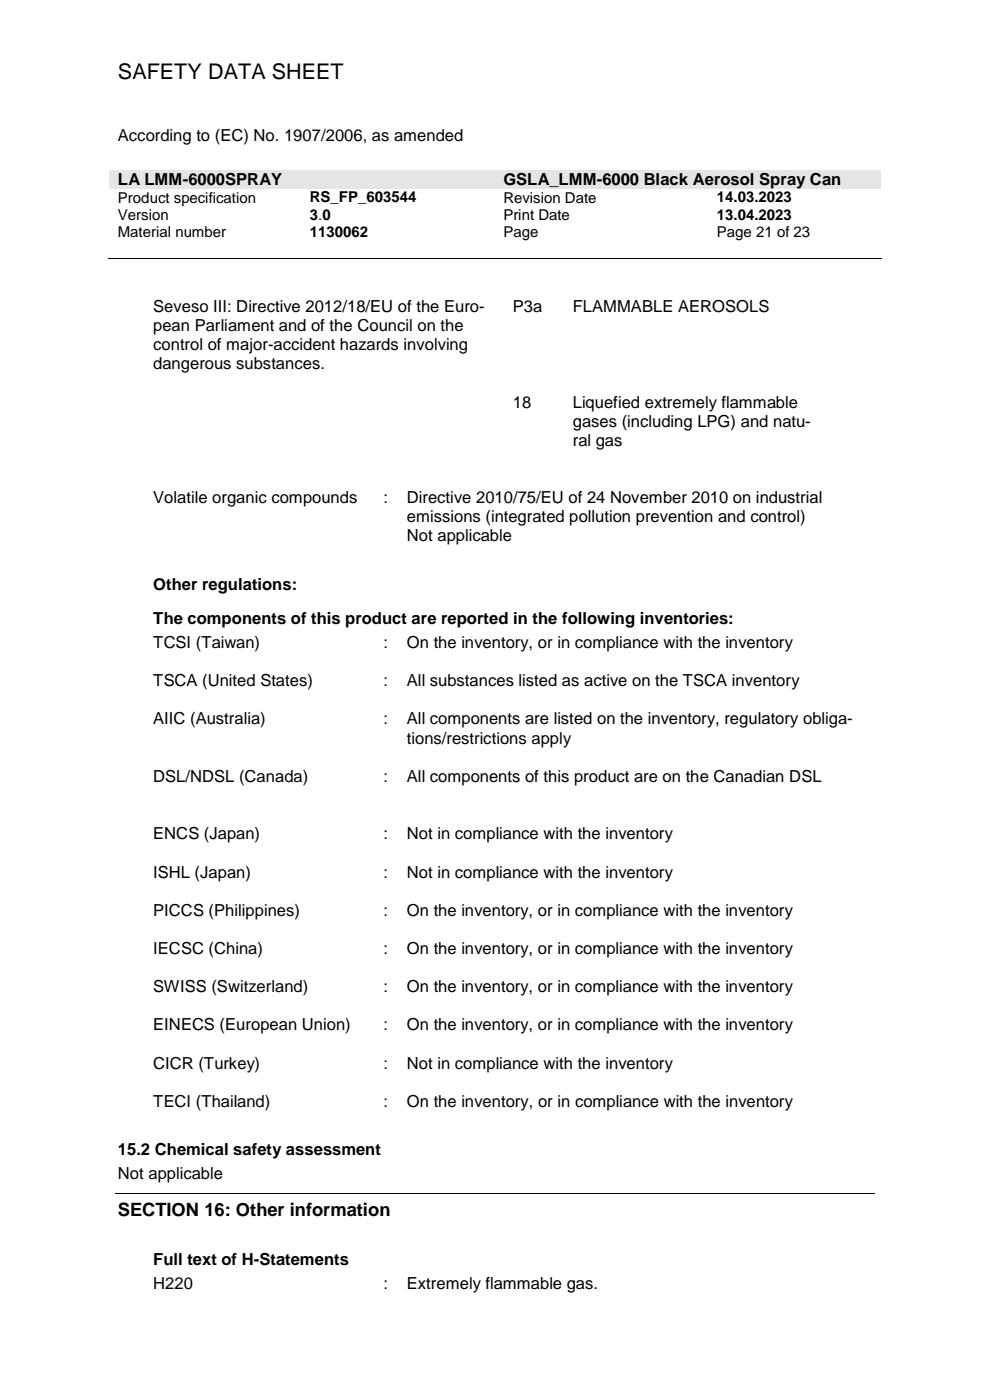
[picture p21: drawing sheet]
<svg xmlns="http://www.w3.org/2000/svg" width="210mm" height="297mm" viewBox="0 0 210 297" stroke-linecap="round" stroke-linejoin="round" font-family="sans-serif">
<defs><g id="words">
<text font-size="4.6" x="25" y="16.8">SAFETY DATA SHEET</text>
<text font-size="3.9" x="25" y="257.9">SECTION 16: Other information</text>
<g font-size="3.5">
<text x="25" y="29.9">According to (EC) No. 1907/2006, as amended</text>
<text x="25" y="39.2">LA LMM-6000SPRAY</text>
<text x="106.8" y="39.2">GSLA_LMM-6000 Black Aerosol Spray Can</text>
<text x="32.5" y="66.2">Seveso III: Directive 2012/18/EU of the Euro-</text>
<text x="32.5" y="70.2">pean Parliament and of the Council on the</text>
<text x="108.8" y="66.2">P3a</text>
<text x="121.5" y="66.2">FLAMMABLE AEROSOLS</text>
<text x="32.5" y="74.3">control of major-accident hazards involving</text>
<text x="32.5" y="78.4">dangerous substances.</text>
<text x="108.8" y="86.5">18</text>
<text x="121.5" y="86.5">Liquefied extremely flammable</text>
<text x="121.5" y="90.5">gases (including LPG) and natu-</text>
<text x="121.5" y="94.6">ral gas</text>
<text x="32.5" y="106.8">Volatile organic compounds</text>
<text x="81.3" y="106.8">:</text>
<text x="86.3" y="106.8">Directive 2010/75/EU of 24 November 2010 on industrial</text>
<text x="86.3" y="110.8">emissions (integrated pollution prevention and control)</text>
<text x="86.3" y="114.9">Not applicable</text>
<text x="32.5" y="125.1">Other regulations:</text>
<text x="32.5" y="132.3">The components of this product are reported in the following inventories:</text>
<text x="32.5" y="137.5">TCSI (Taiwan)</text>
<text x="81.3" y="137.5">:</text>
<text x="86.3" y="137.5">On the inventory, or in compliance with the inventory</text>
<text x="32.5" y="145.6">TSCA (United States)</text>
<text x="81.3" y="145.6">:</text>
<text x="86.3" y="145.6">All substances listed as active on the TSCA inventory</text>
<text x="32.5" y="153.7">AIIC (Australia)</text>
<text x="81.3" y="153.7">:</text>
<text x="86.3" y="153.7">All components are listed on the inventory, regulatory obliga-</text>
<text x="86.3" y="157.8">tions/restrictions apply</text>
<text x="32.5" y="165.8">DSL/NDSL (Canada)</text>
<text x="81.3" y="165.8">:</text>
<text x="86.3" y="165.8">All components of this product are on the Canadian DSL</text>
<text x="32.5" y="178">ENCS (Japan)</text>
<text x="81.3" y="178">:</text>
<text x="86.3" y="178">Not in compliance with the inventory</text>
<text x="32.5" y="186.2">ISHL (Japan)</text>
<text x="81.3" y="186.2">:</text>
<text x="86.3" y="186.2">Not in compliance with the inventory</text>
<text x="32.5" y="194.3">PICCS (Philippines)</text>
<text x="81.3" y="194.3">:</text>
<text x="86.3" y="194.3">On the inventory, or in compliance with the inventory</text>
<text x="32.5" y="202.4">IECSC (China)</text>
<text x="81.3" y="202.4">:</text>
<text x="86.3" y="202.4">On the inventory, or in compliance with the inventory</text>
<text x="32.5" y="210.5">SWISS (Switzerland)</text>
<text x="81.3" y="210.5">:</text>
<text x="86.3" y="210.5">On the inventory, or in compliance with the inventory</text>
<text x="32.5" y="218.6">EINECS (European Union)</text>
<text x="81.3" y="218.6">:</text>
<text x="86.3" y="218.6">On the inventory, or in compliance with the inventory</text>
<text x="32.5" y="226.7">CICR (Turkey)</text>
<text x="81.3" y="226.7">:</text>
<text x="86.3" y="226.7">Not in compliance with the inventory</text>
<text x="32.5" y="234.9">TECI (Thailand)</text>
<text x="81.3" y="234.9">:</text>
<text x="86.3" y="234.9">On the inventory, or in compliance with the inventory</text>
<text x="25" y="245">15.2 Chemical safety assessment</text>
<text x="25" y="250.2">Not applicable</text>
<text x="32.5" y="268.3">Full text of H-Statements</text>
<text x="32.5" y="273.5">H220</text>
<text x="81.3" y="273.5">:</text>
<text x="86.3" y="273.5">Extremely flammable gas.</text>
</g>
<g font-size="3.2">
<text x="25" y="43">Product specification</text>
<text x="25" y="46.7">Version</text>
<text x="65.7" y="42.9">RS_FP_603544</text>
<text x="65.7" y="46.6">3.0</text>
<text x="106.8" y="43">Revision Date</text>
<text x="106.8" y="46.7">Print Date</text>
<text x="152.1" y="42.9">14.03.2023</text>
<text x="152.1" y="46.6">13.04.2023</text>
<text x="25" y="50.3">Material number</text>
<text x="65.7" y="50.2">1130062</text>
<text x="106.8" y="50.3">Page</text>
<text x="152.1" y="50.3">Page 21 of 23</text>
</g>
</g></defs>
<g fill="#e5e5e5">
<path d="M23.1 36h81.8v4h-81.8z" fill-rule="evenodd"/>
<path d="M25 36h78v4h-78z" fill-rule="evenodd"/>
<path d="M104.9 36h82v4h-82z" fill-rule="evenodd"/>
<path d="M106.8 36h78.2v4h-78.2z" fill-rule="evenodd"/>
</g>
<path d="M22.9 54.7h164.1M24.5 253.2h161.1" fill="none" stroke="#000" stroke-width=".21"/>
<g fill="#000">
<path d="M63.5 54.7h.2v.1h-.2z" fill-rule="evenodd"/>
<path d="M104.6 54.7h.2v.1h-.2z" fill-rule="evenodd"/>
<path d="M150 54.7h.1v.1h-.1z" fill-rule="evenodd"/>
</g>
<use href="#words"/>
</svg>
